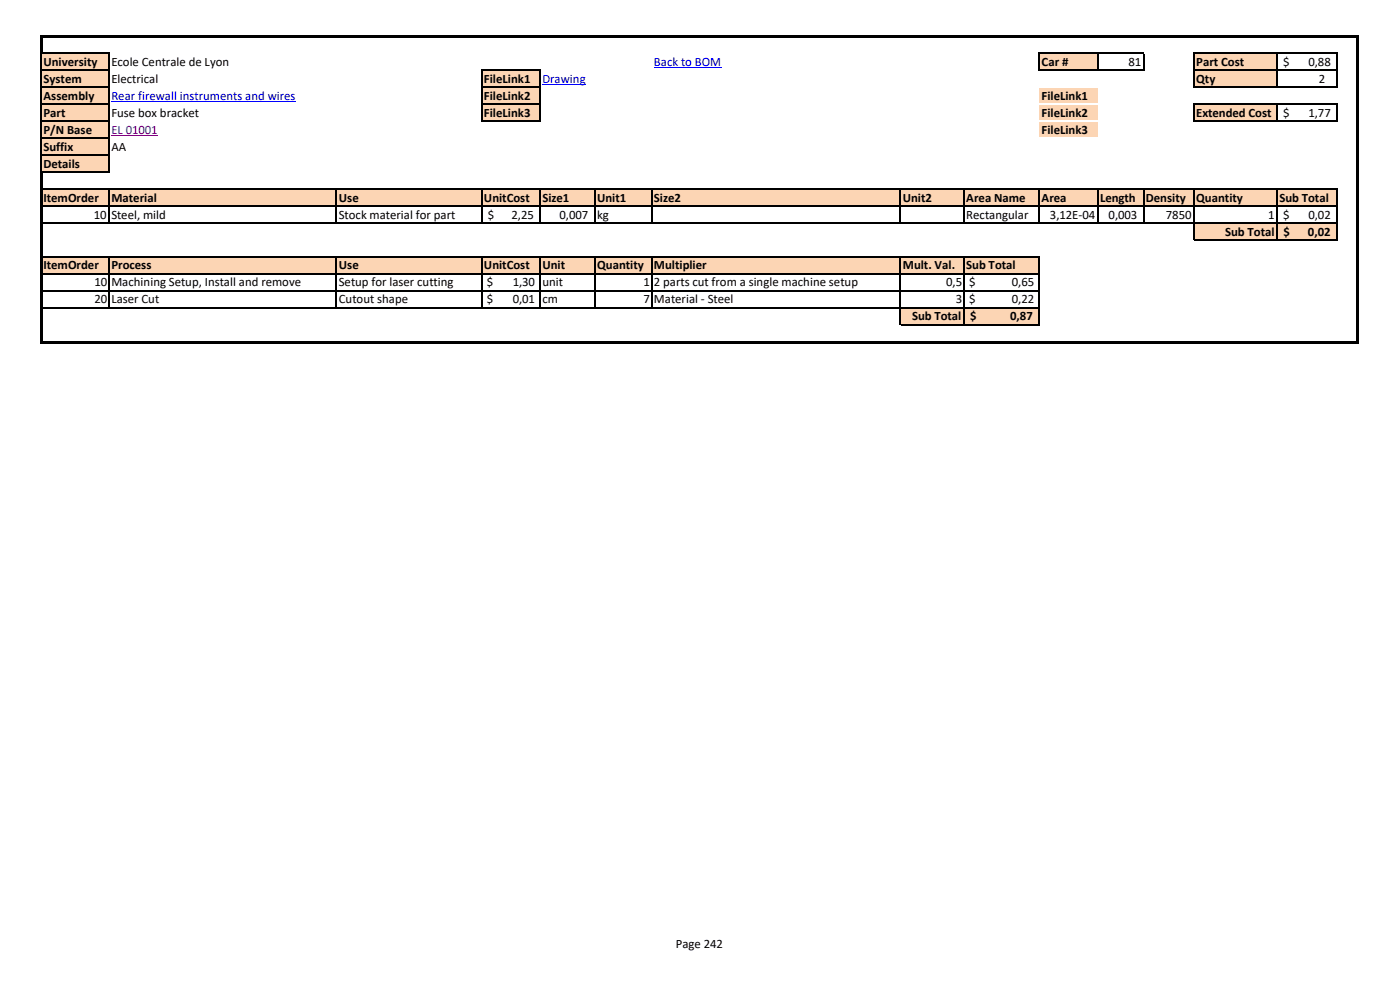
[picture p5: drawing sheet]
<svg xmlns="http://www.w3.org/2000/svg" width="297mm" height="210mm" viewBox="0 0 297 210" stroke-linecap="round" stroke-linejoin="round" font-family="sans-serif">
<defs><g id="words">
<g font-size="2.7">
<text x="9.2" y="14">University</text>
<text x="9.2" y="17.6">System</text>
<text x="23.6" y="14">Ecole Centrale de Lyon</text>
<text x="23.6" y="17.6">Electrical</text>
<text x="102.7" y="17.6">FileLink1</text>
<text x="221" y="14">Car #</text>
<text x="239.4" y="14">81</text>
<text x="253.8" y="14">Part Cost</text>
<text x="253.8" y="17.6">Qty</text>
<text x="272.2" y="14">$</text>
<text x="277.6" y="14">0,88</text>
<text x="279.8" y="17.6">2</text>
<text x="9.2" y="21.2">Assembly</text>
<text x="102.7" y="21.2">FileLink2</text>
<text x="221" y="21.2">FileLink1</text>
<text x="9.2" y="24.8">Part</text>
<text x="9.2" y="28.4">P/N Base</text>
<text x="23.6" y="24.8">Fuse box bracket</text>
<text x="102.7" y="24.8">FileLink3</text>
<text x="221" y="24.8">FileLink2</text>
<text x="221" y="28.4">FileLink3</text>
<text x="253.8" y="24.8">Extended Cost</text>
<text x="272.2" y="24.8">$</text>
<text x="277.6" y="24.8">1,77</text>
<text x="9.2" y="32">Suffix</text>
<text x="9.2" y="35.6">Details</text>
<text x="23.6" y="32">AA</text>
<text x="9.2" y="42.8">ItemOrder</text>
<text x="19.9" y="46.4">10</text>
<text x="23.6" y="42.8">Material</text>
<text x="23.6" y="46.4">Steel, mild</text>
<text x="71.9" y="42.8">Use</text>
<text x="71.9" y="46.4">Stock material for part</text>
<text x="102.7" y="42.8">UnitCost</text>
<text x="103.5" y="46.4">$</text>
<text x="108.5" y="46.4">2,25</text>
<text x="115.1" y="42.8">Size1</text>
<text x="118.7" y="46.4">0,007</text>
<text x="126.7" y="42.8">Unit1</text>
<text x="126.7" y="46.4">kg</text>
<text x="138.7" y="42.8">Size2</text>
<text x="191.5" y="42.8">Unit2</text>
<text x="205" y="42.8">Area Name</text>
<text x="205" y="46.4">Rectangular</text>
<text x="221" y="42.8">Area</text>
<text x="222.8" y="46.4">3,12E-04</text>
<text x="233.4" y="42.8">Length</text>
<text x="235.2" y="46.4">0,003</text>
<text x="243.1" y="42.8">Density</text>
<text x="247.3" y="46.4">7850</text>
<text x="253.8" y="42.8">Quantity</text>
<text x="269.1" y="46.4">1</text>
<text x="271.4" y="42.8">Sub Total</text>
<text x="272.2" y="46.4">$</text>
<text x="277.6" y="46.4">0,02</text>
<text x="259.9" y="50">Sub Total</text>
<text x="272.3" y="50">$</text>
<text x="277.5" y="50">0,02</text>
<text x="9.2" y="57.2">ItemOrder</text>
<text x="23.6" y="57.2">Process</text>
<text x="71.9" y="57.2">Use</text>
<text x="102.7" y="57.2">UnitCost</text>
<text x="115.1" y="57.2">Unit</text>
<text x="126.7" y="57.2">Quantity</text>
<text x="138.7" y="57.2">Multiplier</text>
<text x="191.5" y="57.2">Mult. Val.</text>
<text x="205" y="57.2">Sub Total</text>
<text x="20" y="60.7">10</text>
<text x="20" y="64.3">20</text>
<text x="23.6" y="60.7">Machining Setup, Install and remove</text>
<text x="23.6" y="64.3">Laser Cut</text>
<text x="71.9" y="60.7">Setup for laser cutting</text>
<text x="71.9" y="64.3">Cutout shape</text>
<text x="103.3" y="60.7">$</text>
<text x="103.3" y="64.3">$</text>
<text x="108.8" y="60.7">1,30</text>
<text x="108.8" y="64.3">0,01</text>
<text x="115.1" y="60.7">unit</text>
<text x="115.1" y="64.3">cm</text>
<text x="136.5" y="60.7">1</text>
<text x="136.5" y="64.3">7</text>
<text x="138.7" y="60.7">2 parts cut from a single machine setup</text>
<text x="138.7" y="64.3">Material - Steel</text>
<text x="200.7" y="60.7">0,5</text>
<text x="202.8" y="64.3">3</text>
<text x="205.6" y="60.7">$</text>
<text x="205.6" y="64.3">$</text>
<text x="214.7" y="60.7">0,65</text>
<text x="214.7" y="64.3">0,22</text>
<text x="193.5" y="68">Sub Total</text>
<text x="205.8" y="68">$</text>
<text x="214.3" y="68">0,87</text>
<text x="143.4" y="201.2">Page 242</text>
</g>
<g font-size="2.7" fill="#00f">
<text x="115.1" y="17.6">Drawing</text>
<text x="138.7" y="14">Back to BOM</text>
<text x="23.6" y="21.2">Rear firewall instruments and wires</text>
</g>
<text font-size="2.7" fill="#800080" x="23.6" y="28.4">EL 01001</text>
</g></defs>
<g fill="#fcd5b4">
<path d="M8.8 11.3h14.4v3.6h-14.4z" fill-rule="evenodd"/>
<path d="M220.5 11.3h12.4v3.6h-12.4z" fill-rule="evenodd"/>
<path d="M253.3 11.3h17.7v3.6h-17.7z" fill-rule="evenodd"/>
<path d="M8.8 14.9h14.4v3.6h-14.4z" fill-rule="evenodd"/>
<path d="M102.2 14.9h12.4v3.6h-12.4z" fill-rule="evenodd"/>
<path d="M253.3 14.9h17.7v3.6h-17.7z" fill-rule="evenodd"/>
<path d="M8.8 18.5h14.4v7.2h-14.4z" fill-rule="evenodd"/>
<path d="M102.2 18.5h12.4v7.2h-12.4z" fill-rule="evenodd"/>
<path d="M220.5 18.5h12.4v7.2h-12.4z" fill-rule="evenodd"/>
<path d="M253.3 22.1h17.7v3.6h-17.7z" fill-rule="evenodd"/>
<path d="M8.8 25.7h14.4v3.6h-14.4z" fill-rule="evenodd"/>
<path d="M220.5 25.7h12.4v3.6h-12.4z" fill-rule="evenodd"/>
<path d="M8.8 29.3h14.4v7.2h-14.4z" fill-rule="evenodd"/>
<path d="M8.8 40.1h274.9v3.6h-274.9z" fill-rule="evenodd"/>
<path d="M253.3 47.3h30.4v3.6h-30.4z" fill-rule="evenodd"/>
<path d="M8.8 54.4h211.7v3.7h-211.7z" fill-rule="evenodd"/>
</g>
<path d="M204.5 58h16v3.7h-16z" fill-rule="evenodd" fill="#fff"/>
<path d="M191 65.2h29.5v3.7h-29.5z" fill-rule="evenodd" fill="#fcd5b4"/>
<path d="M115.1 17.9h9.2M138.7 14.4h14.3M23.6 21.6h39.2" fill="none" stroke="#00f" stroke-width=".21"/>
<path d="M23.6 28.8h9.9" fill="none" stroke="#800080" stroke-width=".21"/>
<path d="M8.5 7.5h.5v3.9h-.5z" fill-rule="evenodd" fill="#000"/>
<path d="M8.8 14.9h14.4M8.8 18.5h14.4M9 11.3h14.2M102.3 14.9h12.4M102.3 18.5h12.4M220.6 11.3h22.1M220.6 14.9h22.1" fill="none" stroke="#000" stroke-width=".25"/>
<path d="M220.5 18.3h12.4v.3h-12.4z" fill-rule="evenodd" fill="#fff"/>
<path d="M8.8 22.1h14.4M102.3 22.1h12.4" fill="none" stroke="#000" stroke-width=".25"/>
<path d="M220.5 21.9h12.4v.3h-12.4z" fill-rule="evenodd" fill="#fff"/>
<path d="M253.3 11.1v7.5M270.9 11.4v7.2M283.6 11.4v7.2M8.8 25.7h14.4M102.3 25.7h12.4" fill="none" stroke="#000" stroke-width=".25"/>
<path d="M220.5 25.5h12.4v.3h-12.4z" fill-rule="evenodd" fill="#fff"/>
<g fill="none" stroke="#000" stroke-width=".25">
<path d="M8.7 11.4v24.9M23.1 11.4v25.2M102.2 14.7v11.1M114.6 15v10.8M220.5 11.1v3.9M232.9 11.4v3.6M242.6 11.4v3.6M253.4 11.3h30.4M253.4 14.9h30.4M253.4 18.5h30.4M8.8 29.3h14.4M253.3 21.9v3.9"/>
<path d="M253.4 22.1h30.4M253.4 25.7h30.4M270.9 22.2v3.6M283.6 22.2v3.6M23.1 40.2v7.2M23.1 54.6v10.8M71.4 40.2v7.2M71.4 54.6v10.8M102.2 40.2v7.2M102.2 54.6v10.8M114.6 40.2v7.2M114.6 54.6v10.8"/>
<path d="M126.2 40.2v7.2M126.2 54.6v10.8M138.2 40.2v7.2M138.2 54.6v10.8M191 40.2v7.2M191 54.6v14.4M204.5 40.2v7.2M204.5 54.6v14.4M220.5 40.2v7.2M220.5 54.6v14.4M232.9 40.2v7.2M242.6 40.2v7.2"/>
<path d="M253.3 40.2v10.8M270.9 40.2v10.8M283.6 40.2v10.8"/>
</g>
<g fill="#000">
<path d="M9 7.5h279.2v.4h-279.2z" fill-rule="evenodd"/>
<path d="M8.5 36.3h.5v36.5h-.5z" fill-rule="evenodd"/>
<path d="M287.7 7.9h.5v64.9h-.5z" fill-rule="evenodd"/>
</g>
<path d="M220.5 29.1h12.4v.3h-12.4z" fill-rule="evenodd" fill="#fff"/>
<path d="M8.8 32.9h14.4M9 36.5h14.2M9 40.1h274.8M9 43.7h274.8M9 47.3h274.8M9 54.4h211.6M9 58h211.6M253.4 50.8h30.4M9 61.6h211.6M191.2 68.9h29.4" fill="none" stroke="#000" stroke-width=".25"/>
<path d="M9 65.2h211.6" fill="none" stroke="#000" stroke-width=".26"/>
<path d="M9 72.4h279.2v.4h-279.2z" fill-rule="evenodd" fill="#000"/>
<use href="#words"/>
</svg>
